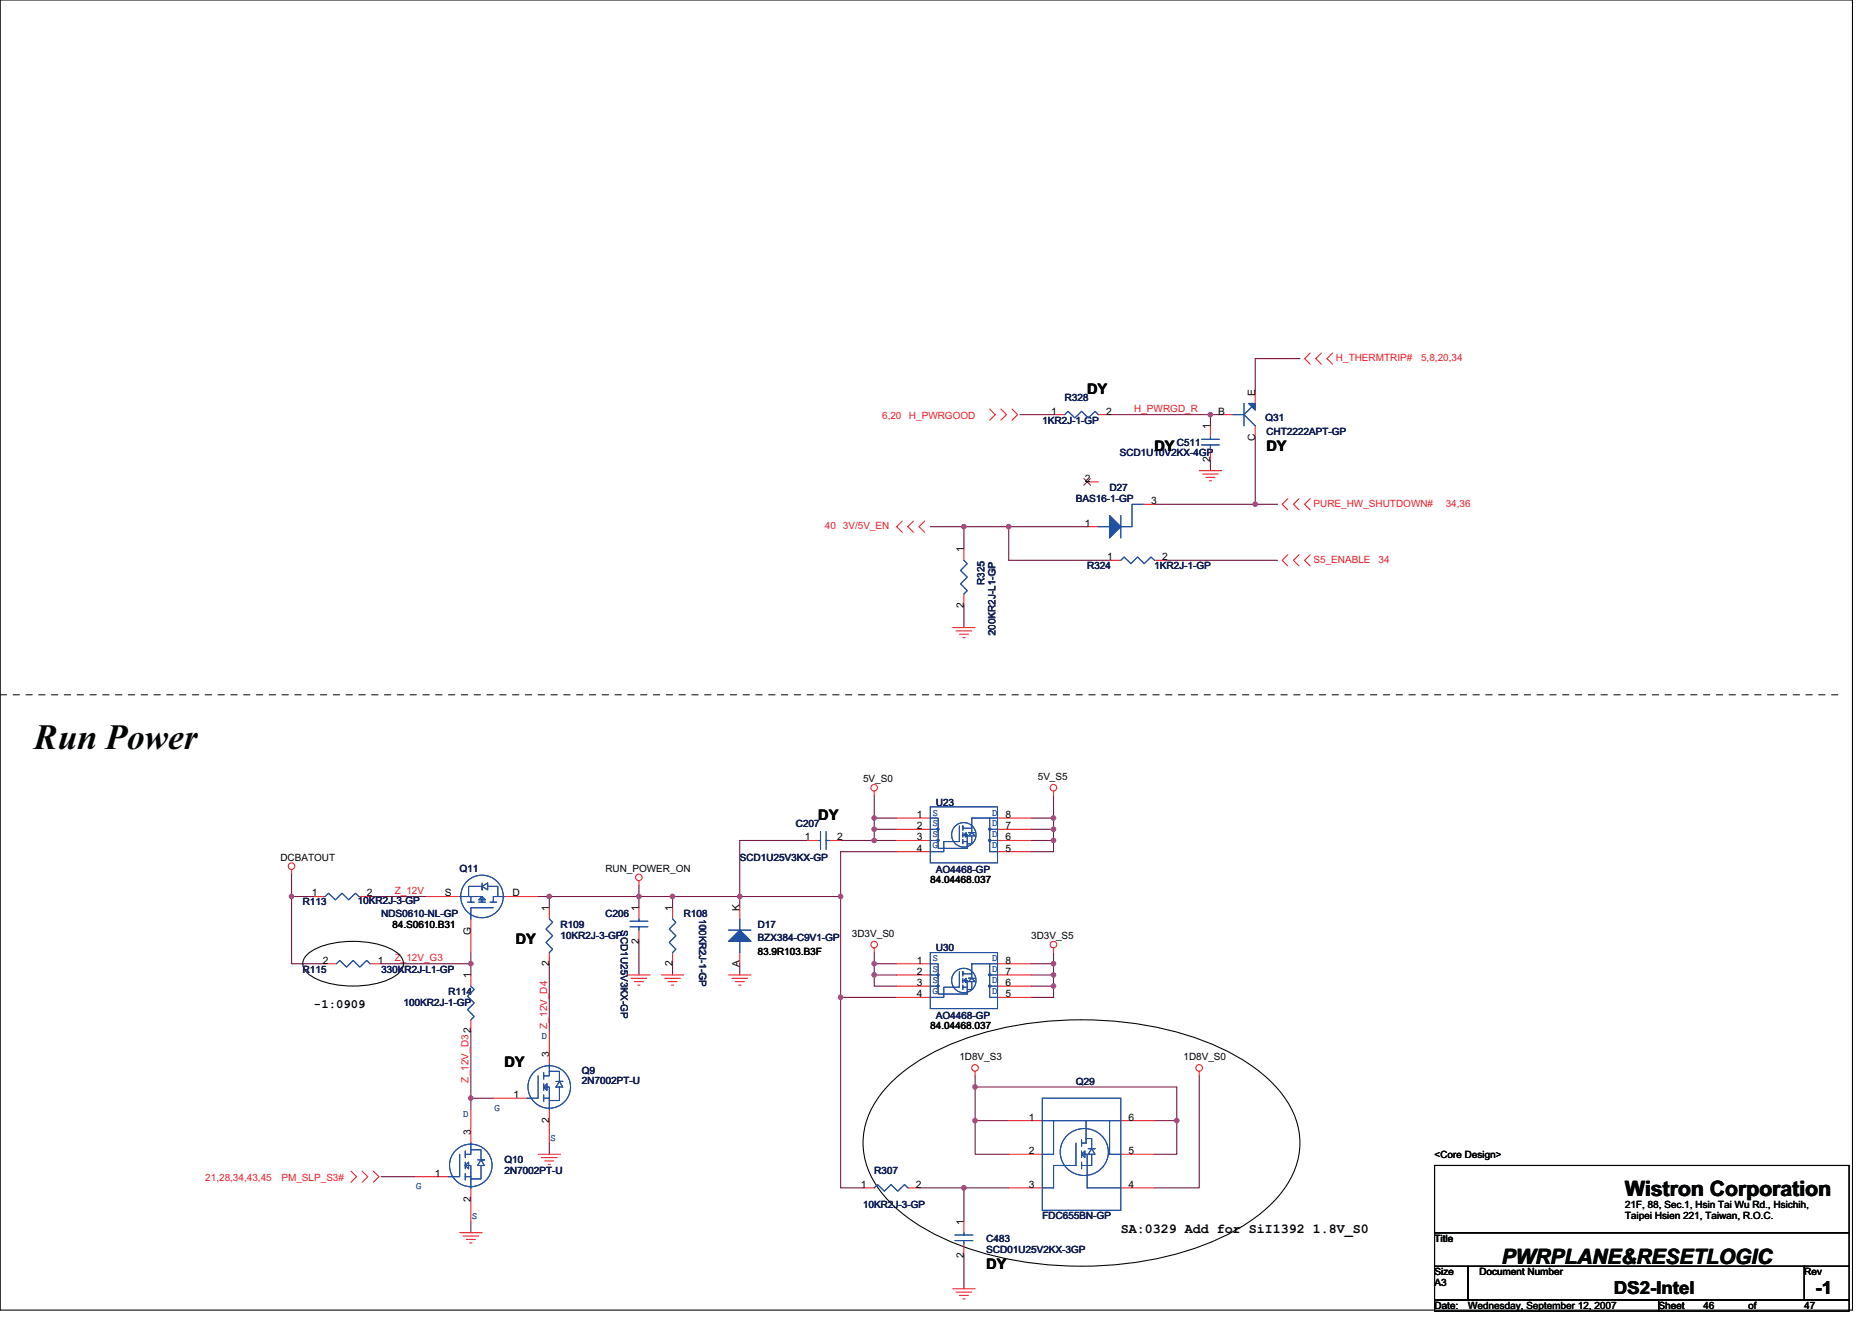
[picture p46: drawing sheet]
<svg xmlns="http://www.w3.org/2000/svg" width="297mm" height="210mm" viewBox="0 0 297 210" stroke-linecap="round" stroke-linejoin="round" font-family="sans-serif">
<defs><g id="words">
<text font-size="5.7" fill="#010202" x="5.4" y="118.9">Run Power</text>
<g font-size="3.4" fill="#010202">
<text x="257.8" y="189.8">Wistron Corporation</text>
<text x="238.3" y="200.5">PWRPLANE&amp;RESETLOGIC</text>
</g>
<g font-size="2.8" fill="#010202">
<text x="256.1" y="205.3">DS2-Intel</text>
<text x="288.1" y="205.3">-1</text>
</g>
<g font-size="2.3" fill="#010202">
<text x="172.5" y="62.6">DY</text>
<text x="183.2" y="71.5">DY</text>
<text x="201" y="71.5">DY</text>
<text x="129.8" y="130.2">DY</text>
<text x="81.8" y="149.7">DY</text>
<text x="80" y="169.3">DY</text>
<text x="156.5" y="201.3">DY</text>
</g>
<text font-size="2.1" fill="#010202" x="177.8" y="195.6">SA:0329 Add for SiI1392 1.8V_S0</text>
<text font-size="1.9" fill="#010202" x="49.8" y="159.9">-1:0909</text>
<g font-size="1.6" fill="#ed1c24">
<text x="212" y="57.3">H_THERMTRIP#</text>
<text x="225.5" y="57.3">5,8,20,34</text>
<text x="180" y="65.4">H_PWRGD_R</text>
<text x="140" y="66.5">6,20</text>
<text x="144.2" y="66.5">H_PWRGOOD</text>
<text x="130.9" y="83.9">40</text>
<text x="133.7" y="83.9">3V/5V_EN</text>
<text x="208.4" y="80.4">PURE_HW_SHUTDOWN#</text>
<text x="229.4" y="80.4">34,36</text>
<text x="208.4" y="89.3">S5_ENABLE</text>
<text x="218.7" y="89.3">34</text>
<text x="62.6" y="141.9">Z_12V</text>
<text x="62.6" y="152.5">Z_12V_G3</text>
<text x="86.8" y="163.2" transform="rotate(-90 86.8 163.2)">Z_12V_D4</text>
<text x="74.4" y="171.7" transform="rotate(-90 74.4 171.7)">Z_12V_D32</text>
<text x="32.6" y="187.4">21,28,34,43,45</text>
<text x="44.7" y="187.4">PM_SLP_S3#</text>
</g>
<g font-size="1.6" fill="#010202">
<text x="166.8" y="65.8">1</text>
<text x="175.5" y="65.8">2</text>
<text x="193.3" y="65.8">B</text>
<text x="199.2" y="62.8" transform="rotate(-90 199.2 62.8)">E</text>
<text x="192" y="68.1" transform="rotate(-90 192 68.1)">1</text>
<text x="199.2" y="70" transform="rotate(-90 199.2 70)">C</text>
<text x="172.1" y="76.4">2</text>
<text x="192" y="73.3" transform="rotate(-90 192 73.3)">2</text>
<text x="172.1" y="83.5">1</text>
<text x="182.6" y="80">3</text>
<text x="152.9" y="87.7" transform="rotate(-90 152.9 87.7)">1</text>
<text x="175.7" y="88.9">1</text>
<text x="184.4" y="88.9">2</text>
<text x="152.9" y="96.4" transform="rotate(-90 152.9 96.4)">2</text>
<text x="136.9" y="124.1">5V_S0</text>
<text x="164.7" y="123.7">5V_S5</text>
<text x="145.5" y="129.8">1</text>
<text x="145.5" y="131.6">2</text>
<text x="159.5" y="131.6">7</text>
<text x="159.5" y="129.8">8</text>
<text x="44.5" y="136.5">DCBATOUT</text>
<text x="127.7" y="133.3">1</text>
<text x="132.9" y="133.3">2</text>
<text x="145.5" y="133.3">3</text>
<text x="145.5" y="135.1">4</text>
<text x="159.5" y="135.1">5</text>
<text x="159.5" y="133.3">6</text>
<text x="49.5" y="142.2">1</text>
<text x="58.2" y="142.2">2</text>
<text x="70.6" y="142.2">S</text>
<text x="81.3" y="142.2">D</text>
<text x="96.1" y="138.3">RUN_POWER_ON</text>
<text x="147.6" y="140.1">84.04468.037</text>
<text x="62.3" y="147.2">84.S0610.B31</text>
<text x="74.7" y="148.3" transform="rotate(-90 74.7 148.3)">G</text>
<text x="87.1" y="144.5" transform="rotate(-90 87.1 144.5)">1</text>
<text x="101.4" y="149.7" transform="rotate(-90 101.4 149.7)">2</text>
<text x="101.4" y="144.5" transform="rotate(-90 101.4 144.5)">1</text>
<text x="106.7" y="144.5" transform="rotate(-90 106.7 144.5)">1</text>
<text x="117.4" y="144.5" transform="rotate(-90 117.4 144.5)">K</text>
<text x="135.2" y="148.6">3D3V_S0</text>
<text x="163.6" y="149">3D3V_S5</text>
<text x="51.2" y="152.9">2</text>
<text x="60" y="152.9">1</text>
<text x="74.7" y="155.2" transform="rotate(-90 74.7 155.2)">1</text>
<text x="87.1" y="153.3" transform="rotate(-90 87.1 153.3)">2</text>
<text x="106.7" y="153.3" transform="rotate(-90 106.7 153.3)">2</text>
<text x="117.4" y="153.5" transform="rotate(-90 117.4 153.5)">A</text>
<text x="120.2" y="151.5">83.9R103.B3F</text>
<text x="145.5" y="152.9">1</text>
<text x="145.5" y="154.7">2</text>
<text x="159.5" y="154.7">7</text>
<text x="159.5" y="152.9">8</text>
<text x="145.5" y="156.4">3</text>
<text x="145.5" y="158.2">4</text>
<text x="159.5" y="158.2">5</text>
<text x="159.5" y="156.4">6</text>
<text x="87.1" y="167.7" transform="rotate(-90 87.1 167.7)">3</text>
<text x="147.6" y="163.2">84.04468.037</text>
<text x="152.2" y="168.2">1D8V_S3</text>
<text x="187.8" y="168.2">1D8V_S0</text>
<text x="81.5" y="174.2">1</text>
<text x="87.1" y="178.2" transform="rotate(-90 87.1 178.2)">2</text>
<text x="163.3" y="177.8">1</text>
<text x="179.1" y="177.8">6</text>
<text x="74.7" y="180.1" transform="rotate(-90 74.7 180.1)">3</text>
<text x="163.3" y="183.1">2</text>
<text x="179.1" y="183.1">5</text>
<text x="227.6" y="183.7">&lt;Core Design&gt;</text>
<text x="69" y="186.7">1</text>
<text x="74.7" y="190.6" transform="rotate(-90 74.7 190.6)">2</text>
<text x="136.6" y="188.4">1</text>
<text x="145.3" y="188.4">2</text>
<text x="163.3" y="188.4">3</text>
<text x="179.1" y="188.4">4</text>
<text x="257.8" y="191.7">21F, 88, Sec.1, Hsin Tai Wu Rd., Hsichih,</text>
<text x="152.9" y="194.3" transform="rotate(-90 152.9 194.3)">1</text>
<text x="227.6" y="197">Title</text>
<text x="257.8" y="193.5">Taipei Hsien 221, Taiwan, R.O.C.</text>
<text x="152.9" y="199.5" transform="rotate(-90 152.9 199.5)">2</text>
<text x="227.6" y="202.3">Size</text>
<text x="234.7" y="202.3">Document Number</text>
<text x="286.3" y="202.3">Rev</text>
<text x="227.6" y="204.1">A3</text>
<text x="227.6" y="207.7">Date:</text>
<text x="233" y="207.7">Wednesday, September 12, 2007</text>
<text x="263.2" y="207.7">Sheet</text>
<text x="270.3" y="207.7">46</text>
<text x="277.4" y="207.7">of</text>
<text x="286.3" y="207.7">47</text>
</g>
<g font-size="1.6" fill="#101e5b">
<text x="168.9" y="63.6">R328</text>
<text x="165.4" y="67.2">1KR2J-1-GP</text>
<text x="186.7" y="70.8">C511</text>
<text x="200.8" y="66.8">Q31</text>
<text x="201" y="69">CHT2222APT-GP</text>
<text x="176.1" y="77.9">D27</text>
<text x="177.7" y="72.4">SCD1U10V2KX-4GP</text>
<text x="170.7" y="79.7">BAS16-1-GP</text>
<text x="156.2" y="92.8" transform="rotate(-90 156.2 92.8)">R325</text>
<text x="172.5" y="90.3">R324</text>
<text x="183.2" y="90.3">1KR2J-1-GP</text>
<text x="158" y="100.8" transform="rotate(-90 158 100.8)">200KR2J-L1-GP</text>
<text x="126.3" y="131.2">C207</text>
<text x="148.5" y="127.8">U23</text>
<text x="117.4" y="136.5">SCD1U25V3KX-GP</text>
<text x="48" y="143.7">R113</text>
<text x="56.8" y="143.5">10KR2J-3-GP</text>
<text x="72.9" y="138.3">Q11</text>
<text x="148.5" y="138.5">AO4468-GP</text>
<text x="60.5" y="145.4">NDS0610-NL-GP</text>
<text x="88.9" y="147.2">R109</text>
<text x="88.9" y="149">10KR2J-3-GP</text>
<text x="96.1" y="145.4">C206</text>
<text x="98.5" y="147.6" transform="rotate(90 98.5 147.6)">SCD1U25V3KX-GP</text>
<text x="108.5" y="145.4">R108</text>
<text x="110.9" y="145.8" transform="rotate(90 110.9 145.8)">10</text>
<text x="110.9" y="146.7" transform="rotate(90 110.9 146.7)">00KR2J-1-GP</text>
<text x="111.4" y="145.4">8</text>
<text x="120.2" y="147.2">D17</text>
<text x="120.2" y="149.4">BZX384-C9V1-GP</text>
<text x="48" y="154.3">R115</text>
<text x="60.5" y="154.3">330KR2J-L1-GP</text>
<text x="148.5" y="150.9">U30</text>
<text x="64" y="159.7">100KR2J-1-GP</text>
<text x="71.2" y="157.9">R114</text>
<text x="148.5" y="161.6">AO4468-GP</text>
<text x="92.3" y="170.3">Q9</text>
<text x="92.3" y="171.9">2N7002PT-U</text>
<text x="170.7" y="172.1">Q29</text>
<text x="80" y="184.6">Q10</text>
<text x="80" y="186.3">2N7002PT-U</text>
<text x="136.9" y="191.7">10KR2J-3-GP</text>
<text x="138.7" y="186.3">R307</text>
<text x="156.5" y="197">C483</text>
<text x="165.4" y="193.4">FDC655BN-GP</text>
<text x="156.5" y="198.8">SCD01U25V2KX-3GP</text>
</g>
<g font-size="1.6" fill="#2051a3">
<text x="148" y="129.4">S</text>
<text x="148" y="131">S</text>
<text x="157.4" y="131">D</text>
<text x="157.4" y="129.4">D</text>
<text x="148" y="132.8">S</text>
<text x="148" y="134.6">G</text>
<text x="157.4" y="132.8">D</text>
<text x="157.4" y="134.6">D</text>
<text x="148" y="152.5">S</text>
<text x="148" y="154.2">S</text>
<text x="148" y="155.9">S</text>
<text x="157.4" y="155.9">D</text>
<text x="157.4" y="154.2">D</text>
<text x="157.4" y="152.5">D</text>
<text x="148" y="157.7">G</text>
<text x="157.4" y="157.7">D</text>
<text x="85.9" y="164.8">D</text>
<text x="73.5" y="177.3">D</text>
<text x="78.4" y="176.2">G</text>
<text x="87.3" y="181">S</text>
<text x="66" y="188.7">G</text>
<text x="74.9" y="193.4">S</text>
</g>
</g></defs>
<path d="M0 0h293.9v207.9h-293.9z" fill="none" stroke="#010202" stroke-width=".17"/>
<path d="M133.4 135.1h8.9M138.7 131.6h3.6M138.7 133.3h3.6M138.7 129.8h3.6M163.6 135.1h3.6M163.6 131.6h3.6M163.6 133.3h3.6M167.2 126.2v3.6h-3.6M138.7 151.1v1.8M74.7 174.2v1.8M74.7 193.8v1.8M87.2 181.4v1.7" fill="none" stroke="#740d39" stroke-width=".17"/>
<circle cx="138.7" cy="129.8" r=".35" fill="#b84e9d"/>
<circle cx="138.7" cy="129.8" r=".35" fill="none" stroke="#b84e9d" stroke-width=".17"/>
<path d="M46.3 138.7v3.5h3.5M133.4 135.1v7.1M74.7 151.1v3.6" fill="none" stroke="#740d39" stroke-width=".17"/>
<circle cx="46.3" cy="142.2" r=".35" fill="#b84e9d"/>
<circle cx="46.3" cy="142.2" r=".35" fill="none" stroke="#b84e9d" stroke-width=".17"/>
<path d="M133.4 133.3h5.3M133.4 142.2v16h8.9" fill="none" stroke="#740d39" stroke-width=".17"/>
<circle cx="133.4" cy="158.2" r=".35" fill="#b84e9d"/>
<circle cx="133.4" cy="158.2" r=".35" fill="none" stroke="#b84e9d" stroke-width=".17"/>
<path d="M87.2 142.2v1.8" fill="none" stroke="#740d39" stroke-width=".17"/>
<circle cx="87.1" cy="142.2" r=".35" fill="#b84e9d"/>
<circle cx="87.1" cy="142.2" r=".35" fill="none" stroke="#b84e9d" stroke-width=".17"/>
<path d="M117.4 133.3v10.7M58.7 142.2h8.9M60.5 152.9h14.2M85.4 142.2h1.8M87.2 152.9v10.7M117.4 152.9v1.8" fill="none" stroke="#740d39" stroke-width=".17"/>
<circle cx="74.7" cy="152.9" r=".35" fill="#b84e9d"/>
<circle cx="74.7" cy="152.9" r=".35" fill="none" stroke="#b84e9d" stroke-width=".17"/>
<path d="M87.2 142.2h14.2v1.8M106.7 142.2v1.8" fill="none" stroke="#740d39" stroke-width=".17"/>
<circle cx="101.4" cy="142.2" r=".35" fill="#b84e9d"/>
<circle cx="101.4" cy="142.2" r=".35" fill="none" stroke="#b84e9d" stroke-width=".17"/>
<path d="M101.4 149.4v5.3M101.4 142.2h5.3M106.7 152.9v1.8M142.3 152.9h-3.6v1.8" fill="none" stroke="#740d39" stroke-width=".17"/>
<circle cx="138.7" cy="152.9" r=".35" fill="#b84e9d"/>
<circle cx="138.7" cy="152.9" r=".35" fill="none" stroke="#b84e9d" stroke-width=".17"/>
<path d="M142.3 154.7h-3.6v1.8h3.6" fill="none" stroke="#740d39" stroke-width=".17"/>
<circle cx="138.7" cy="154.7" r=".35" fill="#b84e9d"/>
<circle cx="138.7" cy="154.7" r=".35" fill="none" stroke="#b84e9d" stroke-width=".17"/>
<path d="M117.4 133.3h10.7M106.7 142.2h10.7" fill="none" stroke="#740d39" stroke-width=".17"/>
<circle cx="117.4" cy="142.2" r=".35" fill="#b84e9d"/>
<circle cx="117.4" cy="142.2" r=".35" fill="none" stroke="#b84e9d" stroke-width=".17"/>
<circle cx="106.7" cy="142.2" r=".35" fill="#b84e9d"/>
<circle cx="106.7" cy="142.2" r=".35" fill="none" stroke="#b84e9d" stroke-width=".17"/>
<path d="M167.2 129.8v1.8" fill="none" stroke="#740d39" stroke-width=".17"/>
<circle cx="167.2" cy="129.8" r=".35" fill="#b84e9d"/>
<circle cx="167.2" cy="129.8" r=".35" fill="none" stroke="#b84e9d" stroke-width=".17"/>
<path d="M167.2 131.6v1.7" fill="none" stroke="#740d39" stroke-width=".17"/>
<circle cx="167.2" cy="131.6" r=".35" fill="#b84e9d"/>
<circle cx="167.2" cy="131.6" r=".35" fill="none" stroke="#b84e9d" stroke-width=".17"/>
<path d="M138.7 129.8v3.5" fill="none" stroke="#740d39" stroke-width=".17"/>
<circle cx="138.7" cy="133.3" r=".35" fill="#b84e9d"/>
<circle cx="138.7" cy="133.3" r=".35" fill="none" stroke="#b84e9d" stroke-width=".17"/>
<circle cx="138.7" cy="131.6" r=".35" fill="#b84e9d"/>
<circle cx="138.7" cy="131.6" r=".35" fill="none" stroke="#b84e9d" stroke-width=".17"/>
<path d="M167.2 133.3v1.8" fill="none" stroke="#740d39" stroke-width=".17"/>
<circle cx="167.2" cy="133.3" r=".35" fill="#b84e9d"/>
<circle cx="167.2" cy="133.3" r=".35" fill="none" stroke="#b84e9d" stroke-width=".17"/>
<path d="M46.3 142.2v10.7h5.3M117.4 142.2h16" fill="none" stroke="#740d39" stroke-width=".17"/>
<circle cx="133.4" cy="142.2" r=".35" fill="#b84e9d"/>
<circle cx="133.4" cy="142.2" r=".35" fill="none" stroke="#b84e9d" stroke-width=".17"/>
<path d="M101.4 140.5v1.7M74.7 174.2h3.6" fill="none" stroke="#740d39" stroke-width=".17"/>
<circle cx="74.7" cy="174.2" r=".35" fill="#b84e9d"/>
<circle cx="74.7" cy="174.2" r=".35" fill="none" stroke="#b84e9d" stroke-width=".17"/>
<path d="M167.2 151.1v3.6M74.7 163.6v10.6" fill="none" stroke="#740d39" stroke-width=".17"/>
<circle cx="167.2" cy="152.9" r=".35" fill="#b84e9d"/>
<circle cx="167.2" cy="152.9" r=".35" fill="none" stroke="#b84e9d" stroke-width=".17"/>
<path d="M163.6 158.2h3.6M167.2 154.7v1.8" fill="none" stroke="#740d39" stroke-width=".17"/>
<circle cx="167.2" cy="154.7" r=".35" fill="#b84e9d"/>
<circle cx="167.2" cy="154.7" r=".35" fill="none" stroke="#b84e9d" stroke-width=".17"/>
<path d="M163.6 154.7h3.6M167.2 156.5v1.7" fill="none" stroke="#740d39" stroke-width=".17"/>
<circle cx="167.2" cy="156.5" r=".35" fill="#b84e9d"/>
<circle cx="167.2" cy="156.5" r=".35" fill="none" stroke="#b84e9d" stroke-width=".17"/>
<path d="M199.2 69.3v10.7M160.1 88.9h16M160.1 83.6h12.4M183.2 80h19.5M185 88.9h17.7M138.7 126.2v3.6M163.6 156.5h3.6M163.6 152.9h3.6M60.5 186.7h5.3" fill="none" stroke="#740d39" stroke-width=".17"/>
<circle cx="199.2" cy="80" r=".35" fill="#b84e9d"/>
<circle cx="199.2" cy="80" r=".35" fill="none" stroke="#b84e9d" stroke-width=".17"/>
<path d="M199.2 56.9h7.1M160.1 83.6v5.3" fill="none" stroke="#740d39" stroke-width=".17"/>
<circle cx="160" cy="83.6" r=".35" fill="#b84e9d"/>
<circle cx="160" cy="83.6" r=".35" fill="none" stroke="#b84e9d" stroke-width=".17"/>
<path d="M161.8 65.8h5.4M193.8 65.8h-1.7v1.8" fill="none" stroke="#740d39" stroke-width=".17"/>
<circle cx="192.1" cy="65.8" r=".35" fill="#b84e9d"/>
<circle cx="192.1" cy="65.8" r=".35" fill="none" stroke="#b84e9d" stroke-width=".17"/>
<path d="M176.1 65.8h16M192.1 72.9v1.8M152.9 83.6h7.2" fill="none" stroke="#740d39" stroke-width=".17"/>
<circle cx="152.9" cy="83.6" r=".35" fill="#b84e9d"/>
<circle cx="152.9" cy="83.6" r=".35" fill="none" stroke="#b84e9d" stroke-width=".17"/>
<path d="M199.2 56.9v5.3M147.6 83.6h5.3v3.5M152.9 96v3.6M133.4 158.2v30.3h3.5M145.8 188.5h7.1" fill="none" stroke="#740d39" stroke-width=".17"/>
<circle cx="152.9" cy="188.5" r=".35" fill="#b84e9d"/>
<circle cx="152.9" cy="188.5" r=".35" fill="none" stroke="#b84e9d" stroke-width=".17"/>
<path d="M154.7 177.8v5.3h5.4M154.7 172.5v5.3M154.7 177.8h5.4M152.9 199.1v5.4M160.1 188.5h-7.2v5.3" fill="none" stroke="#740d39" stroke-width=".17"/>
<circle cx="154.7" cy="177.8" r=".35" fill="#b84e9d"/>
<circle cx="154.7" cy="177.8" r=".35" fill="none" stroke="#b84e9d" stroke-width=".17"/>
<path d="M186.7 177.8v5.3h-3.5" fill="none" stroke="#740d39" stroke-width=".17"/>
<circle cx="186.7" cy="177.8" r=".35" fill="#b84e9d"/>
<circle cx="186.7" cy="177.8" r=".35" fill="none" stroke="#b84e9d" stroke-width=".17"/>
<path d="M154.7 172.5h32" fill="none" stroke="#740d39" stroke-width=".17"/>
<circle cx="154.7" cy="172.5" r=".35" fill="#b84e9d"/>
<circle cx="154.7" cy="172.5" r=".35" fill="none" stroke="#b84e9d" stroke-width=".17"/>
<path d="M154.7 170.7v1.8M186.7 172.5v5.3h-3.5M190.3 170.7v17.8h-7.1" fill="none" stroke="#740d39" stroke-width=".17"/>
<g fill="none" stroke="#ed1c24" stroke-width=".17">
<path d="M207.9 56l-.9 .9 .9 .9M209.7 56l-.9 .9 .9 .9M211.5 56l-.9 .9 .9 .9M157 64.9l.9 .9-.9 .9M158.8 64.9l.9 .9-.9 .9M160.6 64.9l.9 .9-.9 .9M190.3 74.7h3.5M190.8 75.2h2.5M191.3 75.7h1.5M191.9 76.3h.3M192.1 67.6v1.7M192.1 71.1v1.8"/>
<path d="M193.8 65.8h1.8M199.2 62.2v1.8M199.2 67.6v1.7M204.3 79.1l-.8 .9 .8 .9M206.1 79.1l-.9 .9 .9 .9M207.9 79.1l-.9 .9 .9 .9M143.2 82.7l-.9 .9 .9 .9M144.9 82.7l-.8 .9 .8 .9M146.7 82.7l-.9 .9 .9 .9M151.2 99.6h3.5M152.9 87.1v1.8M152.9 94.2v1.8"/>
<path d="M204.3 88l-.8 .9 .8 .9M206.1 88l-.9 .9 .9 .9M207.9 88l-.9 .9 .9 .9M151.7 100.1h2.5M152.2 100.6h1.5M152.8 101.2h.3M46.3 138v.7M101.4 139.7v.8M128.1 133.3h1.7M131.6 133.3h1.8M138.7 125.5v.7M167.2 125.5v.7"/>
<path d="M49.8 142.2h1.8M51.6 152.9h1.8M56.9 142.2h1.8M58.7 152.9h1.8M67.6 142.2h5.3M74.7 145.8v5.3M80 142.2h5.4M99.6 154.7h3.6M100.1 155.2h2.5M100.7 155.7h1.4M101.2 156.3h.4M101.4 144v1.8"/>
<path d="M101.4 147.6v1.8M104.9 154.7h3.6M105.5 155.2h2.5M106 155.7h1.4M106.5 156.3h.4M115.6 154.7h3.6M116.1 155.2h2.5M116.7 155.7h1.4M117.2 156.3h.4M138.7 150.4v.7M142.3 154.7h5.3M142.3 152.9h5.3"/>
<path d="M142.3 156.5h5.3M142.3 158.2h5.3M158.3 154.7h5.3M158.3 152.9h5.3M158.3 156.5h5.3M158.3 158.2h5.3M167.2 150.4v.7M154.7 170v.7M190.3 170v.7M55.7 185.8l.9 .9-.9 .9M57.5 185.8l.9 .9-.9 .9M59.2 185.8l.9 .9-.9 .9"/>
<path d="M72.9 195.6h3.6M73.5 196.1h2.5M74 196.6h1.4M74.5 197.2h.4M85.4 183.1h3.5M85.9 183.7h2.5M86.4 184.2h1.5M87 184.7h.3M136.9 188.5h1.8M144.1 188.5h1.7M151.2 204.5h3.5M151.7 205h2.5"/>
<path d="M152.2 205.5h1.5M152.8 206.1h.3"/>
<circle cx="46.3" cy="137.4" r=".52"/>
<circle cx="101.4" cy="139.2" r=".52"/>
<circle cx="138.7" cy="125" r=".52"/>
<circle cx="167.2" cy="125" r=".52"/>
<circle cx="138.7" cy="149.9" r=".52"/>
<circle cx="167.2" cy="149.9" r=".52"/>
<circle cx="154.7" cy="169.4" r=".52"/>
<circle cx="190.3" cy="169.4" r=".52"/>
</g>
<path d="M48.9 151.3a12.6 12.6 0 0 1 8.4-1.9 10.6 10.6 0 0 1 5.8 1.9 1.93 1.93 0 0 1 0 3.2 12.6 12.6 0 0 1-8.4 1.9 10.5 10.5 0 0 1-5.8-1.9 1.93 1.93 0 0 1 0-3.2zM141.7 171.5a34.5 34.5 0 0 1 14.7-7.7 58.3 58.3 0 0 1 34.8 1.4 27.4 27.4 0 0 1 12.6 8.9 11.9 11.9 0 0 1 0 14.5 27.4 27.4 0 0 1-12.6 8.8 57.7 57.7 0 0 1-39.2 0 27.3 27.3 0 0 1-12.6-8.8 11.9 11.9 0 0 1 0-14.5l1.1-1.4zM227.6 184.9h65.8v10.7h-65.8zM227.6 195.6h65.8v5.3h-65.8zM227.6 200.9h5.4v5.3h-5.4zM227.6 206.2h35.6v1.8h-35.6zM233 200.9h53.3v5.3h-53.3zM263.2 206.2h30.2v1.8h-30.2zM286.3 200.9h7.1v5.3h-7.1z" fill="none" stroke="#010202" stroke-width=".17"/>
<path d="M0 110.2h291.6" fill="none" stroke="#010202" stroke-width=".16" stroke-dasharray="1 1 1 1 1 1 1 1"/>
<g fill="none" stroke="#2051a3" stroke-width=".17">
<path d="M190.6 69.7h2.9M190.6 70.6h2.9M192.1 69.3v.4M192.1 70.6v.5M152.9 88.9l.6 .5-1.1 1.1 1.1 1.1-1.1 1 1.1 1.1-.6 .5M129.8 133.3h.4M130.2 131.9v2.9M131.1 133.3h.5M131.1 131.9v2.9M51.6 142.2l.5-.5 1.1 1.1 1.1-1.1 1 1.1 1.1-1.1 .5 .5M53.4 152.9l.5-.5 1.1 1 1-1 1.1 1 1.1-1 .5 .5M72.9 142.2h1.8v.9"/>
<path d="M74.2 143.1h1M74.7 142.2h1.8v.9M76 142.8l.5-.6 .5 .6zM76 143.1h1M76.5 140.1v1.1v-.6h-2.1v1.6M76.5 140.6l.9-.5v1.1zM77.4 140.6h1.6v1.6M77.7 143.1h1.1M78.3 144h-3.6v1.8M80 142.2h-1.7v.9M100 146.2h2.8M100 147h2.8"/>
<path d="M101.4 145.8v.4M101.4 147v.6M147.6 151.1h10.7v8.9h-10.7zM147.6 152.9h1.3v4.8h4.6v-2.1h-.7M147.6 156.5h1.3M147.6 154.7h1.3M148.7 154.6h.3v.2h-.3zM148.7 156.3h.3v.3h-.3zM152.2 154.2v2.4h-2.4v1.6h-2.2M152.8 156.6h.7M152.8 155.2v.7M152.8 156.3v.7"/>
<path d="M152.9 155.6l.4-.4v.7zM154.2 155.7v1.3h-.7M154.2 154.5h-1.4v-.3v.7M156.9 156.3h.2v.3h-.2zM156.9 154.6h.2v.2h-.2zM157 152.9v5.3h1.3M157 156.5h1.3M157 154.7h1.3M158.3 152.9h-4.1v2.3l.5 .5h-1l.5-.5h-.5h1M138.7 188.5l.6-.6 1 1.1 1.1-1.1 1 1.1 1.1-1.1 .6 .6"/>
<circle cx="76.5" cy="142.2" r="3.4"/>
<circle cx="152.9" cy="155.6" r="1.94"/>
</g>
<path d="M198.1 64h1.1v1.1z" fill-rule="evenodd" fill="#2051a3"/>
<path d="M195.6 65.8h1.8M197.4 64v3.6M198.1 64h1.1v1.1zM198.6 64.5l-1.2 1.3 1.8 1.8" fill="none" stroke="#2051a3" stroke-width=".17"/>
<path d="M198.1 64h1.1v1.1z" fill-rule="evenodd" fill="#2051a3"/>
<path d="M195.6 65.8h1.8M197.4 64v3.6M198.1 64h1.1v1.1zM198.6 64.5l-1.2 1.3 1.8 1.8M106.7 145.8l.5 .5-1 1.1 1 1.1-1 1 1 1.1-.5 .5" fill="none" stroke="#2051a3" stroke-width=".17"/>
<path d="M106.7 144v1.8M106.7 151.1v1.8M117.4 144v1.8M117.4 151.1v1.8" fill="none" stroke="#ed1c24" stroke-width=".17"/>
<path d="M115.6 149.4l1.8-1.8 1.8 1.8z" fill="#2051a3"/>
<path d="M115.6 149.4l1.8-1.8 1.8 1.8zM115.6 147.6h3.6M117.4 145.8v1.8M117.4 149.4v1.7" fill="none" stroke="#2051a3" stroke-width=".17"/>
<path d="M115.6 149.4l1.8-1.8 1.8 1.8z" fill="#2051a3"/>
<path d="M177.8 88.9l.6-.5 1 1 1.1-1 1.1 1 1-1 .6 .5M87.2 145.8l.5 .5-1.1 1.1 1.1 1.1-1.1 1 1.1 1.1-.5 .5M115.6 149.4l1.8-1.8 1.8 1.8zM115.6 147.6h3.6M117.4 145.8v1.8M117.4 149.4v1.7M151.5 195.9h2.9M151.5 196.8h2.9M152.9 195.6v.3M152.9 196.8v.6" fill="none" stroke="#2051a3" stroke-width=".17"/>
<path d="M172.5 76.5h1.8M172.5 83.6h1.8M176.1 88.9h1.7M181.4 80h1.8M183.2 88.9h1.8M87.2 144v1.8M87.2 151.1v1.8M152.9 193.8v1.8M152.9 197.4v1.7" fill="none" stroke="#ed1c24" stroke-width=".17"/>
<path d="M172 75.9l1.1 1.1M173 75.9l-1 1.1" fill="none" stroke="#733d19" stroke-width=".16"/>
<path d="M176.1 81.8l1.7 1.8-1.7 1.7z" fill="#2051a3"/>
<path d="M174.3 83.6h1.8M176.1 81.8l1.7 1.8-1.7 1.7zM177.8 81.8v3.5M181.4 80h-1.8v3.6h-1.8" fill="none" stroke="#2051a3" stroke-width=".17"/>
<path d="M176.1 81.8l1.7 1.8-1.7 1.7z" fill="#2051a3"/>
<g fill="none" stroke="#2051a3" stroke-width=".17">
<path d="M168.9 65.8l.6-.5 1.1 1 1-1 1.1 1 1.1-1 .5 .5M174.3 83.6h1.8M176.1 81.8l1.7 1.8-1.7 1.7zM177.8 81.8v3.5M181.4 80h-1.8v3.6h-1.8M147.6 128h10.7v8.9h-10.7zM147.6 129.8h1.3v4.8h4.6v-2.1h-.7M147.6 133.3h1.3M147.6 131.6h1.3M148.7 131.4h.3v.3h-.3zM148.7 133.2h.3v.2h-.3zM152.2 131v2.5h-2.4v1.6h-2.2"/>
<path d="M152.8 133.5h.7M152.8 132.1v.7M152.8 133.2v.7M153.3 132.1v.7l-.4-.3zM154.2 132.6v1.3h-.7M154.2 131.4h-1.4v-.4v.7M156.9 133.2h.2v.2h-.2zM156.9 131.4h.2v.3h-.2zM157 129.8v5.3h1.3M157 133.3h1.3M157 131.6h1.3M158.3 129.8h-4.1v2.3l.5 .5h-1l.5-.5h-.5h1"/>
<path d="M74.7 156.5l.5 .5-1 1.1 1 1-1 1.1 1 1.1-.5 .5M85.4 170.7v3.5h-1.8M86.3 174.2h.9v1.8M86.3 172.5h.9v1.7M86.3 172.5l.5-.6v1.1zM86.3 170.2v1M86.3 171.9v1.1M86.3 173.7v1.1M87.2 168.9v1.8h-.9M87.2 170h1.6v1.6h.5h-1.1M88.8 171.6l.5 .9h-1.1zM88.8 172.5v2.1h-1.6"/>
<path d="M165.4 174.2h12.4v17.8h-12.4zM165.4 177.8h12.4M167.2 177.8v5.3h-1.8M172.3 177.8v3.6h-.7M176.1 177.8v5.3h1.7M72.9 183.1v3.6h-1.7M73.8 186.7h.9v1.8M73.8 184.9h.9v1.8M73.8 184.9l.6-.5v1zM73.8 182.6v1.1M73.8 184.4v1M73.8 186.2v1"/>
<path d="M74.7 181.4v1.7h-.9M74.7 182.4h1.6v1.6h.6h-1.1M76.3 184l.6 .9h-1.1zM76.3 184.9v2.1h-1.6M169.3 180.1a3.8 3.8 0 0 1 6.1 .8 3.8 3.8 0 0 1-2.6 5.5 3.7 3.7 0 0 1-4.1-1.8 3.7 3.7 0 0 1 .6-4.5zM170.7 181.4v3.5h-3.5v3.6h-1.8M171.6 183.1l.5-.5v1.1zM171.6 180.8v1.1M171.6 182.6v1.1M171.6 184.4v1M171.6 183.1h.9v5.4h5.3M172.3 180.6h.9v1.6h.6h-1.1"/>
<path d="M173.2 182.2l.6 .9h-1.1zM173.2 183.1v1.8h-1.6"/>
<circle cx="152.9" cy="132.5" r="1.94"/>
<circle cx="87.1" cy="172.5" r="3.4"/>
<circle cx="74.7" cy="184.9" r="3.4"/>
</g>
<g fill="none" stroke="#ed1c24" stroke-width=".17">
<path d="M167.2 65.8h1.7M174.3 65.8h1.8M142.3 129.8h5.3M142.3 131.6h5.3M142.3 133.3h5.3M142.3 135.1h5.3M158.3 129.8h5.3M158.3 131.6h5.3M158.3 133.3h5.3M158.3 135.1h5.3M74.7 154.7v1.8M74.7 161.8v1.8"/>
<path d="M74.7 176v5.4M78.3 174.2h5.3M87.2 163.6v5.3M87.2 176v5.4M160.1 177.8h5.3M177.8 177.8h5.4M65.8 186.7h5.4M74.7 188.5v5.3M160.1 183.1h5.3M160.1 188.5h5.3M177.8 183.1h5.4M177.8 188.5h5.4"/>
</g>
<circle cx="138.7" cy="129.8" r=".35" fill="#b84e9d"/>
<circle cx="138.7" cy="129.8" r=".35" fill="none" stroke="#b84e9d" stroke-width=".17"/>
<circle cx="46.3" cy="142.2" r=".35" fill="#b84e9d"/>
<circle cx="46.3" cy="142.2" r=".35" fill="none" stroke="#b84e9d" stroke-width=".17"/>
<circle cx="133.4" cy="158.2" r=".35" fill="#b84e9d"/>
<circle cx="133.4" cy="158.2" r=".35" fill="none" stroke="#b84e9d" stroke-width=".17"/>
<circle cx="87.1" cy="142.2" r=".35" fill="#b84e9d"/>
<circle cx="87.1" cy="142.2" r=".35" fill="none" stroke="#b84e9d" stroke-width=".17"/>
<circle cx="74.7" cy="152.9" r=".35" fill="#b84e9d"/>
<circle cx="74.7" cy="152.9" r=".35" fill="none" stroke="#b84e9d" stroke-width=".17"/>
<circle cx="101.4" cy="142.2" r=".35" fill="#b84e9d"/>
<circle cx="101.4" cy="142.2" r=".35" fill="none" stroke="#b84e9d" stroke-width=".17"/>
<circle cx="138.7" cy="152.9" r=".35" fill="#b84e9d"/>
<circle cx="138.7" cy="152.9" r=".35" fill="none" stroke="#b84e9d" stroke-width=".17"/>
<circle cx="138.7" cy="154.7" r=".35" fill="#b84e9d"/>
<circle cx="138.7" cy="154.7" r=".35" fill="none" stroke="#b84e9d" stroke-width=".17"/>
<circle cx="117.4" cy="142.2" r=".35" fill="#b84e9d"/>
<circle cx="117.4" cy="142.2" r=".35" fill="none" stroke="#b84e9d" stroke-width=".17"/>
<circle cx="106.7" cy="142.2" r=".35" fill="#b84e9d"/>
<circle cx="106.7" cy="142.2" r=".35" fill="none" stroke="#b84e9d" stroke-width=".17"/>
<circle cx="167.2" cy="129.8" r=".35" fill="#b84e9d"/>
<circle cx="167.2" cy="129.8" r=".35" fill="none" stroke="#b84e9d" stroke-width=".17"/>
<circle cx="167.2" cy="131.6" r=".35" fill="#b84e9d"/>
<circle cx="167.2" cy="131.6" r=".35" fill="none" stroke="#b84e9d" stroke-width=".17"/>
<circle cx="138.7" cy="133.3" r=".35" fill="#b84e9d"/>
<circle cx="138.7" cy="133.3" r=".35" fill="none" stroke="#b84e9d" stroke-width=".17"/>
<circle cx="138.7" cy="131.6" r=".35" fill="#b84e9d"/>
<circle cx="138.7" cy="131.6" r=".35" fill="none" stroke="#b84e9d" stroke-width=".17"/>
<circle cx="167.2" cy="133.3" r=".35" fill="#b84e9d"/>
<circle cx="167.2" cy="133.3" r=".35" fill="none" stroke="#b84e9d" stroke-width=".17"/>
<circle cx="133.4" cy="142.2" r=".35" fill="#b84e9d"/>
<circle cx="133.4" cy="142.2" r=".35" fill="none" stroke="#b84e9d" stroke-width=".17"/>
<circle cx="74.7" cy="174.2" r=".35" fill="#b84e9d"/>
<circle cx="74.7" cy="174.2" r=".35" fill="none" stroke="#b84e9d" stroke-width=".17"/>
<circle cx="167.2" cy="152.9" r=".35" fill="#b84e9d"/>
<circle cx="167.2" cy="152.9" r=".35" fill="none" stroke="#b84e9d" stroke-width=".17"/>
<circle cx="167.2" cy="154.7" r=".35" fill="#b84e9d"/>
<circle cx="167.2" cy="154.7" r=".35" fill="none" stroke="#b84e9d" stroke-width=".17"/>
<circle cx="167.2" cy="156.5" r=".35" fill="#b84e9d"/>
<circle cx="167.2" cy="156.5" r=".35" fill="none" stroke="#b84e9d" stroke-width=".17"/>
<circle cx="199.2" cy="80" r=".35" fill="#b84e9d"/>
<circle cx="199.2" cy="80" r=".35" fill="none" stroke="#b84e9d" stroke-width=".17"/>
<circle cx="160" cy="83.6" r=".35" fill="#b84e9d"/>
<circle cx="160" cy="83.6" r=".35" fill="none" stroke="#b84e9d" stroke-width=".17"/>
<circle cx="192.1" cy="65.8" r=".35" fill="#b84e9d"/>
<circle cx="192.1" cy="65.8" r=".35" fill="none" stroke="#b84e9d" stroke-width=".17"/>
<circle cx="152.9" cy="83.6" r=".35" fill="#b84e9d"/>
<circle cx="152.9" cy="83.6" r=".35" fill="none" stroke="#b84e9d" stroke-width=".17"/>
<circle cx="152.9" cy="188.5" r=".35" fill="#b84e9d"/>
<circle cx="152.9" cy="188.5" r=".35" fill="none" stroke="#b84e9d" stroke-width=".17"/>
<circle cx="154.7" cy="177.8" r=".35" fill="#b84e9d"/>
<circle cx="154.7" cy="177.8" r=".35" fill="none" stroke="#b84e9d" stroke-width=".17"/>
<circle cx="186.7" cy="177.8" r=".35" fill="#b84e9d"/>
<circle cx="186.7" cy="177.8" r=".35" fill="none" stroke="#b84e9d" stroke-width=".17"/>
<circle cx="154.7" cy="172.5" r=".35" fill="#b84e9d"/>
<circle cx="154.7" cy="172.5" r=".35" fill="none" stroke="#b84e9d" stroke-width=".17"/>
<use href="#words"/>
</svg>
